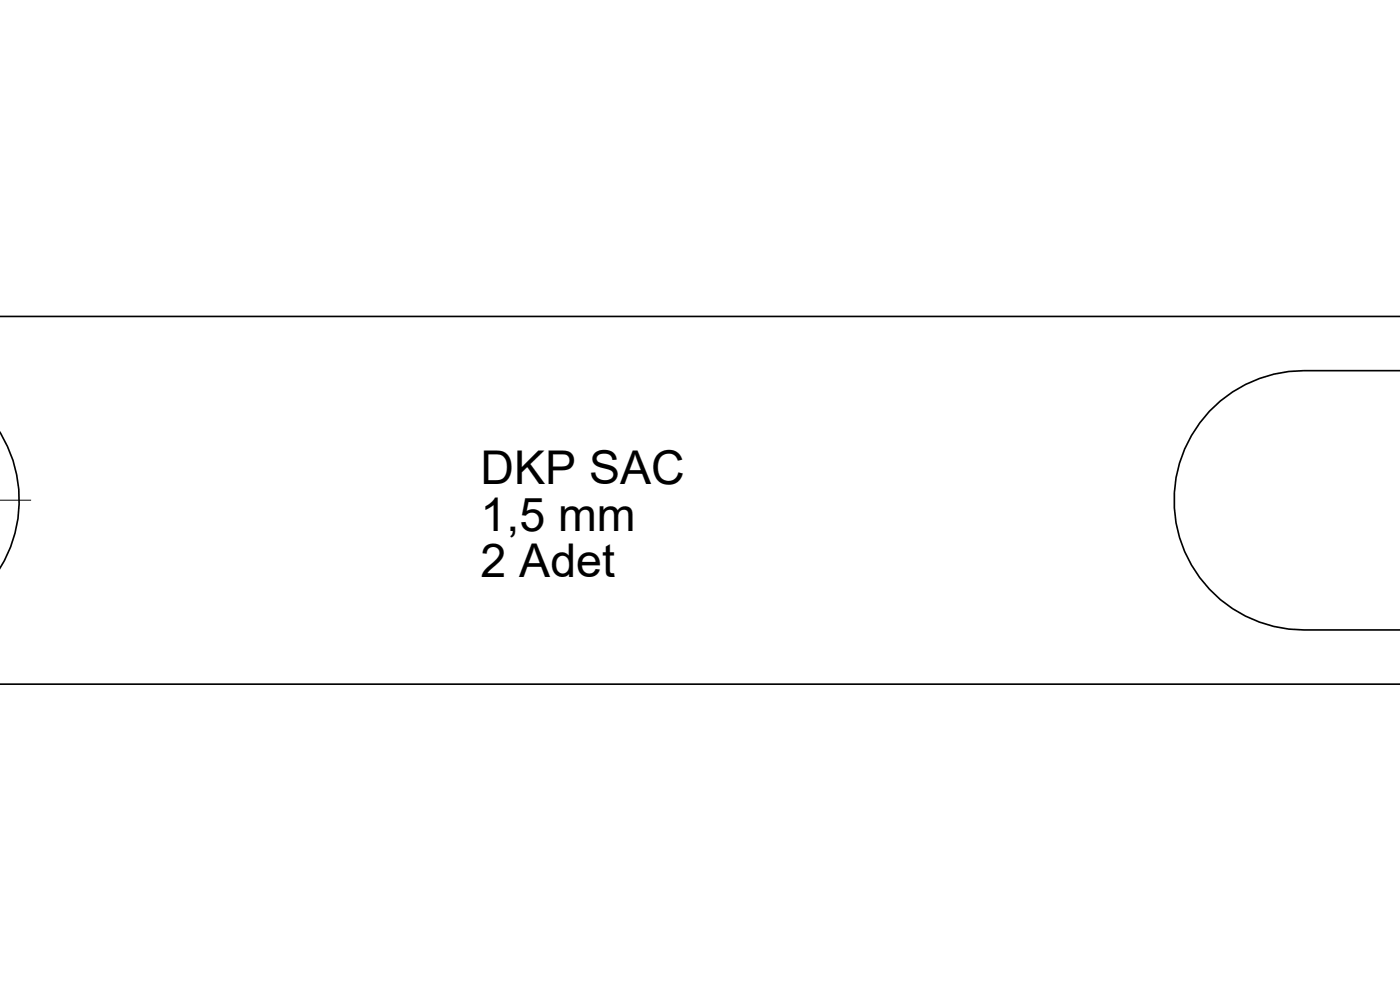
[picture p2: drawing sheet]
<svg xmlns="http://www.w3.org/2000/svg" width="297mm" height="210mm" viewBox="0 0 297 210" stroke-linecap="round" stroke-linejoin="round" font-family="sans-serif">
<defs><g id="words">
<g font-size="9.9">
<text x="101.9" y="102.7">DKP SAC</text>
<text x="101.9" y="112.6">1,5 mm</text>
<text x="101.9" y="122.5">2 Adet</text>
</g>
</g></defs>
<path d="M-.1 67.1h297.2M297.1 78.6h-20.5a27.5 27.5 0 0 0-27.5 27.5 27.5 27.5 0 0 0 27.5 27.5h20.5M0 91.6a27.4 27.4 0 0 1-.1 29M-.1 145.1h297.2" fill="none" stroke="#000" stroke-width=".35"/>
<path d="M-.1 106.1h6.7" fill="none" stroke="#000" stroke-width=".21" stroke-dasharray="15.2 1.3 1.3 1.3" stroke-dashoffset="4.6" stroke-linecap="butt"/>
<use href="#words"/>
</svg>
